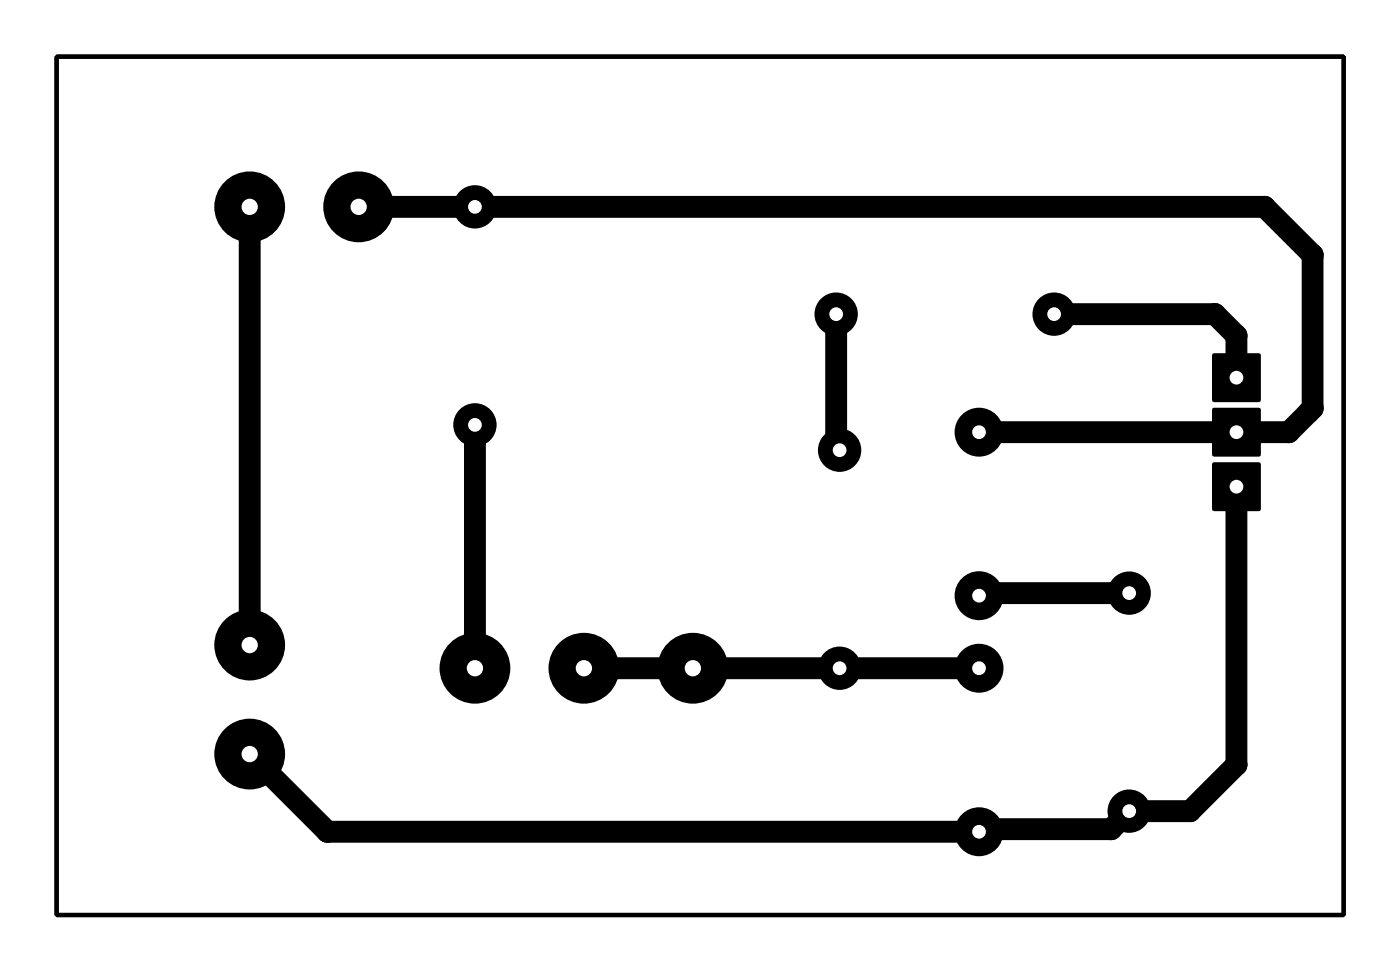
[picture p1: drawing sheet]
<svg xmlns="http://www.w3.org/2000/svg" width="65mm" height="45mm" viewBox="0 0 65 45" stroke-linecap="round" stroke-linejoin="round" font-family="sans-serif">
<g fill="#000">
<path d="M56.5 16.5h2.2v2.2h-2.2z" fill-rule="evenodd"/>
<path d="M56.5 21.6h2.2v2.2h-2.2z" fill-rule="evenodd"/>
<path d="M56.5 19h2.2v2.2h-2.2z" fill-rule="evenodd"/>
<circle cx="11.6" cy="9.6" r="1.65"/>
<circle cx="16.7" cy="9.6" r="1.65"/>
<circle cx="22.1" cy="9.6" r="1.01"/>
<circle cx="22.1" cy="19.8" r="1.01"/>
<circle cx="39" cy="14.6" r="1.01"/>
<circle cx="49.1" cy="14.6" r="1.01"/>
<circle cx="56.6" cy="14.6" r=".51"/>
<circle cx="57.6" cy="15.6" r=".51"/>
<circle cx="58.9" cy="9.6" r=".51"/>
<circle cx="61" cy="19.2" r=".51"/>
<circle cx="61.2" cy="11.9" r=".51"/>
<circle cx="61.2" cy="19" r=".51"/>
<circle cx="11.6" cy="35.1" r="1.65"/>
<circle cx="11.6" cy="30.1" r="1.65"/>
<circle cx="11.6" cy="35.1" r="1.52"/>
<circle cx="15.3" cy="38.8" r=".51"/>
<circle cx="22.1" cy="31.1" r="1.65"/>
<circle cx="27.2" cy="31.1" r="1.65"/>
<circle cx="32.3" cy="31.1" r="1.65"/>
<circle cx="39" cy="20.8" r=".51"/>
<circle cx="39.1" cy="31.1" r="1.01"/>
<circle cx="39.1" cy="21" r="1.01"/>
<circle cx="39.5" cy="31" r=".51"/>
<circle cx="39.6" cy="31.1" r=".51"/>
<circle cx="45.6" cy="20.1" r="1.14"/>
<circle cx="45.6" cy="27.8" r="1.14"/>
<circle cx="45.6" cy="38.8" r="1.14"/>
<circle cx="45.6" cy="31.1" r="1.14"/>
<circle cx="45.6" cy="38.6" r=".51"/>
<circle cx="45.6" cy="27.6" r=".51"/>
<circle cx="51.8" cy="38.6" r=".51"/>
<circle cx="52.6" cy="27.6" r="1.01"/>
<circle cx="52.6" cy="37.8" r="1.01"/>
<circle cx="55.5" cy="37.8" r=".51"/>
<circle cx="57.6" cy="35.6" r=".51"/>
<circle cx="60.1" cy="20.1" r=".51"/>
</g>
<path d="M2.6 2.6h60v40h-60z" fill="none" stroke="#000" stroke-width=".2"/>
<path d="M11.6 9.6v20.5M16.7 9.6h42.2l2.3 2.3v7.1l-1.1 1.1h-14.5M22.1 19.8v11.3M39 14.6v6.2l.1 .2M49.1 14.6h7.5l1 1v2M27.2 31.1h11.9l.4-.1 .1 .1h6M52.6 27.6h-7v.2M57.6 22.7v12.9l-2.1 2.2h-2.9l-.8 .8h-6.2v.2h-30.3l-3.7-3.7" fill="none" stroke="#000" stroke-width="1"/>
<circle cx="11.6" cy="35.1" r=".38" fill="#fff"/>
<circle cx="11.6" cy="30.1" r="1.52" fill="#000"/>
<circle cx="11.6" cy="30.1" r=".38" fill="#fff"/>
<circle cx="11.6" cy="9.6" r="1.52" fill="#000"/>
<circle cx="11.6" cy="9.6" r=".38" fill="#fff"/>
<circle cx="16.7" cy="9.6" r="1.52" fill="#000"/>
<circle cx="16.7" cy="9.6" r=".38" fill="#fff"/>
<circle cx="22.1" cy="9.6" r=".89" fill="#000"/>
<circle cx="22.1" cy="9.6" r=".32" fill="#fff"/>
<circle cx="22.1" cy="19.8" r=".89" fill="#000"/>
<circle cx="22.1" cy="19.8" r=".32" fill="#fff"/>
<circle cx="39.1" cy="31.1" r=".89" fill="#000"/>
<circle cx="39.1" cy="31.1" r=".32" fill="#fff"/>
<circle cx="39.1" cy="21" r=".89" fill="#000"/>
<circle cx="39.1" cy="21" r=".32" fill="#fff"/>
<circle cx="39" cy="14.6" r=".89" fill="#000"/>
<circle cx="39" cy="14.6" r=".32" fill="#fff"/>
<circle cx="49.1" cy="14.6" r=".89" fill="#000"/>
<circle cx="49.1" cy="14.6" r=".32" fill="#fff"/>
<circle cx="52.6" cy="27.6" r=".89" fill="#000"/>
<circle cx="52.6" cy="27.6" r=".32" fill="#fff"/>
<circle cx="52.6" cy="37.8" r=".89" fill="#000"/>
<circle cx="52.6" cy="37.8" r=".32" fill="#fff"/>
<circle cx="22.1" cy="31.1" r="1.52" fill="#000"/>
<circle cx="22.1" cy="31.1" r=".38" fill="#fff"/>
<circle cx="27.2" cy="31.1" r="1.52" fill="#000"/>
<circle cx="27.2" cy="31.1" r=".38" fill="#fff"/>
<circle cx="32.3" cy="31.1" r="1.52" fill="#000"/>
<circle cx="32.3" cy="31.1" r=".38" fill="#fff"/>
<path d="M56.6 21.7h2v2h-2z" fill="#000"/>
<circle cx="57.6" cy="22.7" r=".32" fill="#fff"/>
<path d="M56.6 19.1h2v2h-2z" fill="#000"/>
<circle cx="57.6" cy="20.1" r=".32" fill="#fff"/>
<path d="M56.6 16.6h2v2h-2z" fill="#000"/>
<circle cx="57.6" cy="17.6" r=".32" fill="#fff"/>
<circle cx="45.6" cy="31.1" r="1.01" fill="#000"/>
<circle cx="45.6" cy="31.1" r=".32" fill="#fff"/>
<circle cx="45.6" cy="38.8" r="1.01" fill="#000"/>
<circle cx="45.6" cy="38.8" r=".32" fill="#fff"/>
<circle cx="45.6" cy="20.1" r="1.01" fill="#000"/>
<circle cx="45.6" cy="20.1" r=".32" fill="#fff"/>
<circle cx="45.6" cy="27.8" r="1.01" fill="#000"/>
<circle cx="45.6" cy="27.8" r=".32" fill="#fff"/>
<path d="M2.6 2.6h60v40h-60z" fill="none" stroke="#000" stroke-width=".2"/>
</svg>
